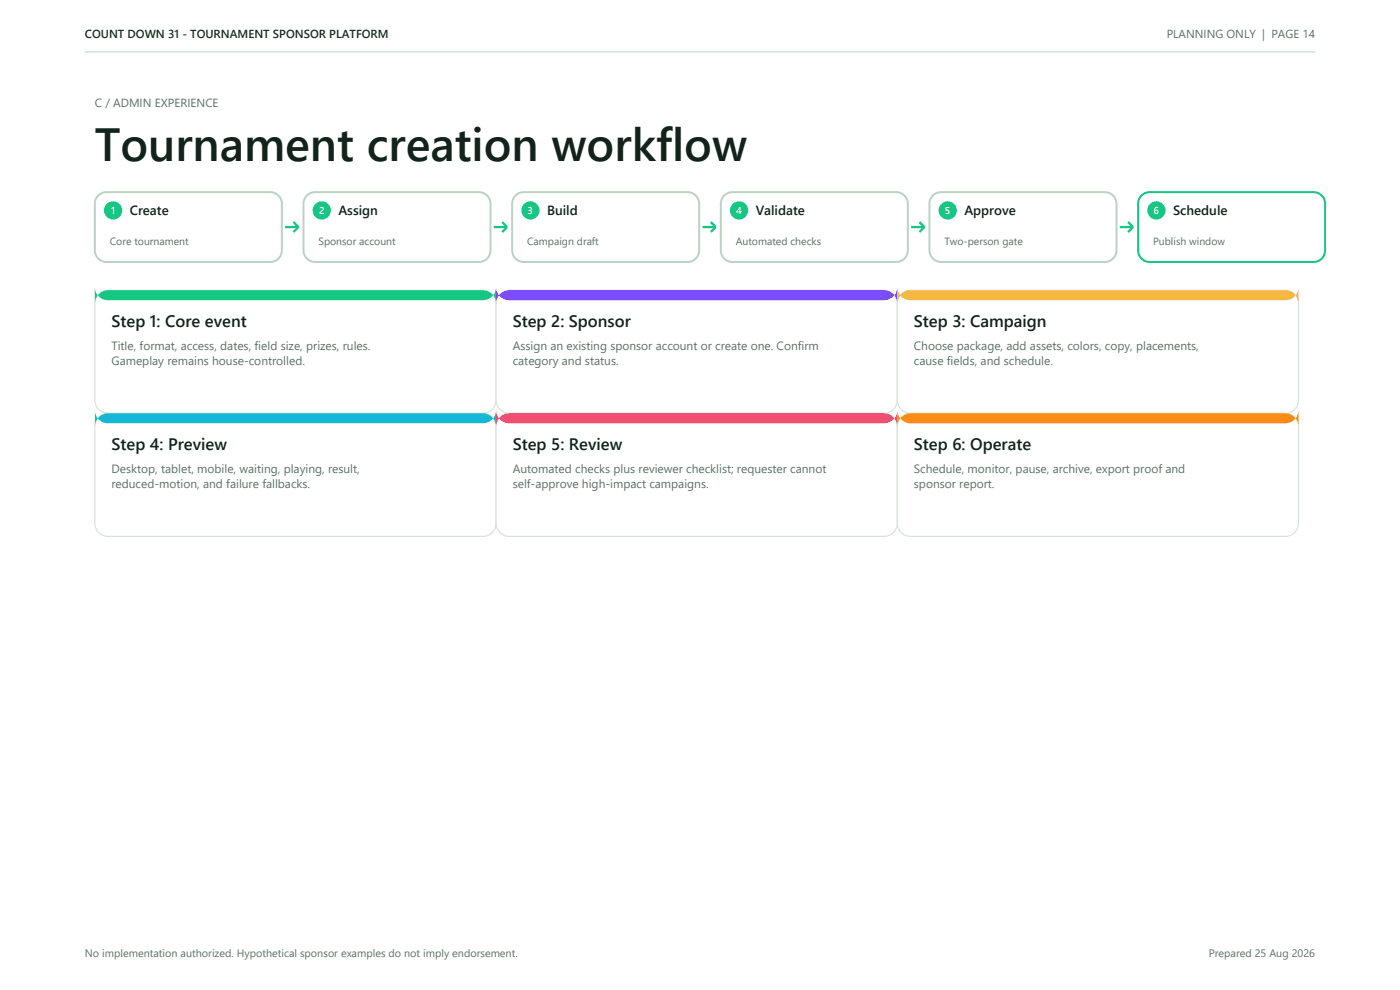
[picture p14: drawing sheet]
<svg xmlns="http://www.w3.org/2000/svg" width="297mm" height="210mm" viewBox="0 0 297 210" stroke-linecap="round" stroke-linejoin="round" font-family="sans-serif">
<defs><g id="words">
<text font-size="9.9" fill="#13221a" x="20.1" y="34.1">Tournament creation workflow</text>
<g font-size="3.5" fill="#13221a">
<text x="23.6" y="69.3">Step 1: Core event</text>
<text x="108.8" y="69.3">Step 2: Sponsor</text>
<text x="193.9" y="69.3">Step 3: Campaign</text>
<text x="23.6" y="95.4">Step 4: Preview</text>
<text x="108.8" y="95.4">Step 5: Review</text>
<text x="193.9" y="95.4">Step 6: Operate</text>
</g>
<g font-size="2.8" fill="#13221a">
<text x="27.5" y="45.5">Create</text>
<text x="71.8" y="45.5">Assign</text>
<text x="116.1" y="45.5">Build</text>
<text x="160.3" y="45.5">Validate</text>
<text x="204.6" y="45.5">Approve</text>
<text x="248.8" y="45.5">Schedule</text>
</g>
<text font-size="2.5" fill="#103522" x="18" y="8">COUNT DOWN 31 - TOURNAMENT SPONSOR PLATFORM</text>
<g font-size="2.5" fill="#5c7165">
<text x="247.5" y="8">PLANNING ONLY | PAGE 14</text>
<text x="20.1" y="22.6">C / ADMIN EXPERIENCE</text>
<text x="23.6" y="74.3">Title, format, access, dates, field size, prizes, rules.</text>
<text x="23.6" y="77.3">Gameplay remains house-controlled.</text>
<text x="108.8" y="74.3">Assign an existing sponsor account or create one. Confirm</text>
<text x="108.8" y="77.3">category and status.</text>
<text x="193.9" y="74.3">Choose package, add assets, colors, copy, placements,</text>
<text x="193.9" y="77.3">cause fields, and schedule.</text>
<text x="23.6" y="100.4">Desktop, tablet, mobile, waiting, playing, result,</text>
<text x="108.8" y="100.4">Automated checks plus reviewer checklist; requester cannot</text>
<text x="193.9" y="100.4">Schedule, monitor, pause, archive, export proof and</text>
<text x="23.6" y="103.4">reduced-motion, and failure fallbacks.</text>
<text x="108.8" y="103.4">self-approve high-impact campaigns.</text>
<text x="193.9" y="103.4">sponsor report.</text>
</g>
<g font-size="2.3" fill="#5c7165">
<text x="18" y="203">No implementation authorized. Hypothetical sponsor examples do not imply endorsement.</text>
<text x="256.4" y="203">Prepared 25 Aug 2026</text>
</g>
<g font-size="2.2" fill="#5c7165">
<text x="23.3" y="52">Core tournament</text>
<text x="67.6" y="52">Sponsor account</text>
<text x="111.8" y="52">Campaign draft</text>
<text x="156.1" y="52">Automated checks</text>
<text x="200.3" y="52">Two-person gate</text>
<text x="244.6" y="52">Publish window</text>
</g>
<g font-size="2.1" fill="#fff">
<text x="23.6" y="45.3">1</text>
<text x="67.7" y="45.3">2</text>
<text x="111.9" y="45.3">3</text>
<text x="156.2" y="45.3">4</text>
<text x="200.5" y="45.3">5</text>
<text x="244.7" y="45.3">6</text>
</g>
</g></defs>
<path d="M18 11h261" fill="none" stroke="#d8e5dc" stroke-width=".35"/>
<path d="M21 41.3l1-.5h.6h34.7a2.47 2.47 0 0 1 2.5 2.4v9.9a2.47 2.47 0 0 1-2.5 2.5h-34.7a2.47 2.47 0 0 1-2.5-2.5v-9.9a2.46 2.46 0 0 1 .9-1.9z" fill-rule="evenodd" fill="#fff" stroke="#bcd3c4" stroke-width=".42"/>
<circle cx="24" cy="44.6" r="1.94" fill="#16c784"/>
<path d="M60.5 48.2h2.8M62.3 47.1l1 1.1M63.3 48.2l-1 1" fill="none" stroke="#16c784" stroke-width=".49"/>
<path d="M65.3 41.3l1-.5h.6h34.7a2.47 2.47 0 0 1 2.5 2.4v9.9a2.47 2.47 0 0 1-2.5 2.5h-34.7a2.47 2.47 0 0 1-2.5-2.5v-9.9a2.46 2.46 0 0 1 .9-1.9z" fill-rule="evenodd" fill="#fff" stroke="#bcd3c4" stroke-width=".42"/>
<circle cx="68.3" cy="44.6" r="1.94" fill="#16c784"/>
<path d="M104.8 48.2h2.8M106.5 47.1l1.1 1.1M107.6 48.2l-1.1 1" fill="none" stroke="#16c784" stroke-width=".49"/>
<path d="M109.2 41.7a2.46 2.46 0 0 1 1.9-.9h34.8a2.47 2.47 0 0 1 2.4 2.4v9.9a2.47 2.47 0 0 1-2.4 2.5h-34.8a2.47 2.47 0 0 1-2.5-2.5v-9.9l.1-.5z" fill-rule="evenodd" fill="#fff" stroke="#bcd3c4" stroke-width=".42"/>
<circle cx="112.5" cy="44.6" r="1.94" fill="#16c784"/>
<path d="M149 48.2h2.9M150.8 47.1l1.1 1.1M151.9 48.2l-1.1 1" fill="none" stroke="#16c784" stroke-width=".49"/>
<path d="M153.8 41.3l1-.5h.6h34.7a2.47 2.47 0 0 1 2.5 2.4v9.9a2.47 2.47 0 0 1-2.5 2.5h-34.7a2.47 2.47 0 0 1-2.5-2.5v-9.9a2.46 2.46 0 0 1 .9-1.9z" fill-rule="evenodd" fill="#fff" stroke="#bcd3c4" stroke-width=".42"/>
<circle cx="156.8" cy="44.6" r="1.94" fill="#16c784"/>
<path d="M193.3 48.2h2.8M195.1 47.1l1 1.1M196.1 48.2l-1 1" fill="none" stroke="#16c784" stroke-width=".49"/>
<path d="M198.1 41.3l1-.5h.5h34.8a2.47 2.47 0 0 1 2.5 2.4v9.9a2.47 2.47 0 0 1-2.5 2.5h-34.8a2.47 2.47 0 0 1-2.4-2.5v-9.9a2.46 2.46 0 0 1 .9-1.9z" fill-rule="evenodd" fill="#fff" stroke="#bcd3c4" stroke-width=".42"/>
<circle cx="201.1" cy="44.6" r="1.94" fill="#16c784"/>
<path d="M237.6 48.2h2.8M239.3 47.1l1.1 1.1M240.4 48.2l-1.1 1" fill="none" stroke="#16c784" stroke-width=".49"/>
<path d="M242 41.7a2.46 2.46 0 0 1 1.9-.9h34.7a2.47 2.47 0 0 1 2.5 2.4v9.9a2.47 2.47 0 0 1-2.5 2.5h-34.7a2.47 2.47 0 0 1-2.5-2.5v-9.9l.1-.5z" fill-rule="evenodd" fill="#fff" stroke="#16c784" stroke-width=".42"/>
<circle cx="245.3" cy="44.6" r="1.94" fill="#16c784"/>
<path d="M20.7 62.6a2.82 2.82 0 0 1 2.2-1h79.5a2.82 2.82 0 0 1 2.8 2.8v20.5a2.82 2.82 0 0 1-2.8 2.8h-79.5a2.82 2.82 0 0 1-2.8-2.8v-20.5l.1-.7z" fill-rule="evenodd" fill="#fff" stroke="#d4e2d9" stroke-width=".25"/>
<path d="M20.1 60.9v3.5a2.82 2.82 0 0 1 2.8-2.8h79.5a2.82 2.82 0 0 1 2.8 2.8v-3.5a2.82 2.82 0 0 1-2.8 2.8h-79.5a2.82 2.82 0 0 1-2.8-2.8z" fill-rule="evenodd" fill="#16c784"/>
<path d="M105.9 62.6a2.82 2.82 0 0 1 2.2-1h79.4a2.82 2.82 0 0 1 2.9 2.8v20.5a2.82 2.82 0 0 1-2.9 2.8h-79.4a2.82 2.82 0 0 1-2.9-2.8v-20.5l.1-.7z" fill-rule="evenodd" fill="#fff" stroke="#d4e2d9" stroke-width=".25"/>
<path d="M105.2 60.9v3.5a2.82 2.82 0 0 1 2.9-2.8h79.4a2.82 2.82 0 0 1 2.9 2.8v-3.5a2.82 2.82 0 0 1-2.9 2.8h-79.4a2.82 2.82 0 0 1-2.9-2.8z" fill-rule="evenodd" fill="#7c4dff"/>
<path d="M191 62.6a2.82 2.82 0 0 1 2.2-1h79.4a2.82 2.82 0 0 1 2.9 2.8v20.5a2.82 2.82 0 0 1-2.9 2.8h-79.4a2.82 2.82 0 0 1-2.8-2.8v-20.5v-.7z" fill-rule="evenodd" fill="#fff" stroke="#d4e2d9" stroke-width=".25"/>
<path d="M190.4 60.9v3.5a2.82 2.82 0 0 1 2.8-2.8h79.4a2.82 2.82 0 0 1 2.9 2.8v-3.5a2.82 2.82 0 0 1-2.9 2.8h-79.4a2.82 2.82 0 0 1-2.8-2.8z" fill-rule="evenodd" fill="#f5b942"/>
<path d="M20.7 88.7a2.82 2.82 0 0 1 2.2-1h79.5a2.82 2.82 0 0 1 2.8 2.8v20.5a2.82 2.82 0 0 1-2.8 2.8h-79.5a2.82 2.82 0 0 1-2.8-2.8v-20.5l.1-.6z" fill-rule="evenodd" fill="#fff" stroke="#d4e2d9" stroke-width=".25"/>
<path d="M20.1 87v3.5a2.82 2.82 0 0 1 2.8-2.8h79.5a2.82 2.82 0 0 1 2.8 2.8v-3.5a2.82 2.82 0 0 1-2.8 2.8h-79.5a2.82 2.82 0 0 1-2.8-2.8z" fill-rule="evenodd" fill="#14b8d4"/>
<path d="M105.9 88.7a2.82 2.82 0 0 1 2.2-1h79.4a2.82 2.82 0 0 1 2.9 2.8v20.5a2.82 2.82 0 0 1-2.9 2.8h-79.4a2.82 2.82 0 0 1-2.9-2.8v-20.5l.1-.6z" fill-rule="evenodd" fill="#fff" stroke="#d4e2d9" stroke-width=".25"/>
<path d="M105.2 87v3.5a2.82 2.82 0 0 1 2.9-2.8h79.4a2.82 2.82 0 0 1 2.9 2.8v-3.5a2.82 2.82 0 0 1-2.9 2.8h-79.4a2.82 2.82 0 0 1-2.9-2.8z" fill-rule="evenodd" fill="#f04f73"/>
<path d="M191 88.7a2.82 2.82 0 0 1 2.2-1h79.4a2.82 2.82 0 0 1 2.9 2.8v20.5a2.82 2.82 0 0 1-2.9 2.8h-79.4a2.82 2.82 0 0 1-2.8-2.8v-20.5v-.6z" fill-rule="evenodd" fill="#fff" stroke="#d4e2d9" stroke-width=".25"/>
<path d="M190.4 87v3.5a2.82 2.82 0 0 1 2.8-2.8h79.4a2.82 2.82 0 0 1 2.9 2.8v-3.5a2.82 2.82 0 0 1-2.9 2.8h-79.4a2.82 2.82 0 0 1-2.8-2.8z" fill-rule="evenodd" fill="#ff8a16"/>
<use href="#words"/>
</svg>
